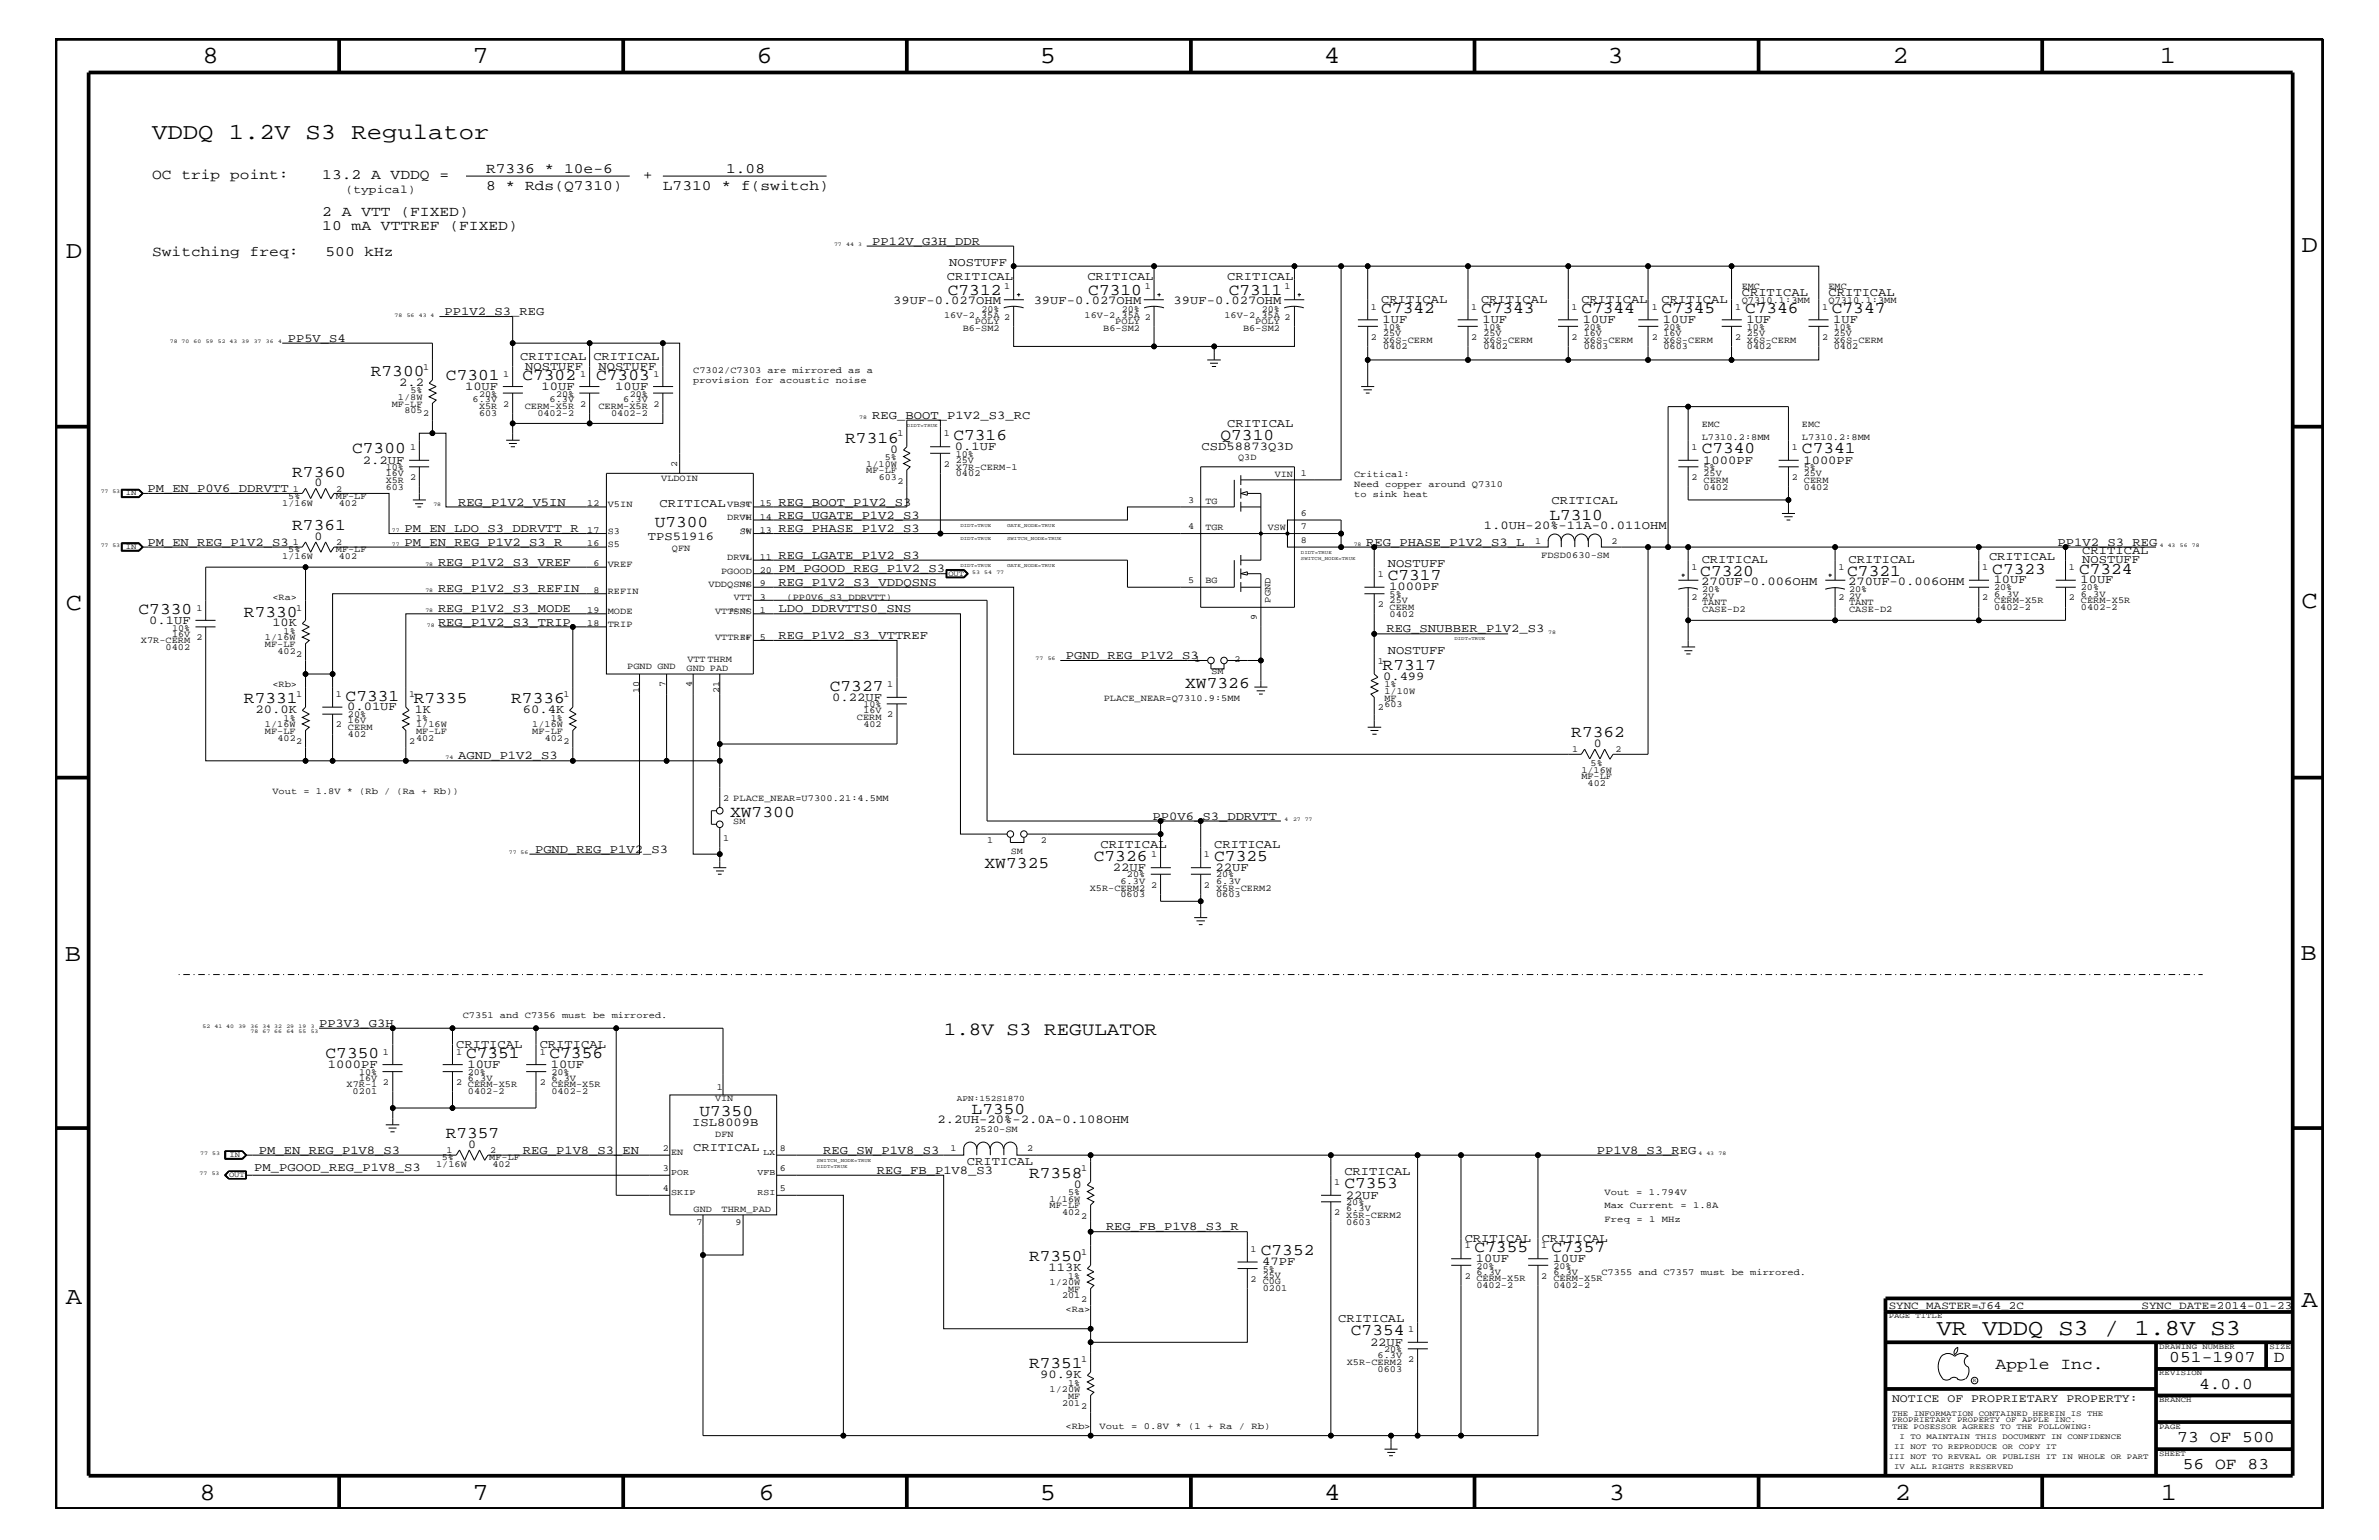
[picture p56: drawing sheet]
<svg xmlns="http://www.w3.org/2000/svg" width="432mm" height="279mm" viewBox="0 0 432 279" stroke-linecap="round" stroke-linejoin="round" font-family="sans-serif">
<defs><g id="words">
<g font-size="4.5">
<text x="36.7" y="11.5">8</text>
<text x="85.8" y="11.5">7</text>
<text x="137.3" y="11.5">6</text>
<text x="188.7" y="11.5">5</text>
<text x="240.3" y="11.5">4</text>
<text x="291.8" y="11.5">3</text>
<text x="343.5" y="11.5">2</text>
<text x="392" y="11.5">1</text>
<text x="11.9" y="46.8">D</text>
<text x="417.7" y="45.7">D</text>
<text x="11.9" y="110.6">C</text>
<text x="417.7" y="110.3">C</text>
<text x="11.8" y="174.3">B</text>
<text x="417.6" y="174.2">B</text>
<text x="11.9" y="236.7">A</text>
<text x="417.7" y="237.1">A</text>
<text x="36.2" y="272.1">8</text>
<text x="85.8" y="272.1">7</text>
<text x="137.7" y="272.1">6</text>
<text x="188.7" y="272.1">5</text>
<text x="240.4" y="272.1">4</text>
<text x="292" y="272.1">3</text>
<text x="343.9" y="272.1">2</text>
<text x="392.2" y="272.1">1</text>
</g>
<g font-size="4.1">
<text x="27.6" y="25.3">VDDQ 1.2V S3 Regulator</text>
<text x="351.5" y="242.3">VR VDDQ S3 / 1.8V S3</text>
</g>
<text font-size="3.4" x="171.3" y="187.7">1.8V S3 REGULATOR</text>
<g font-size="3">
<text x="172" y="53.5">C7312</text>
<text x="197.5" y="53.5">C7310</text>
<text x="223" y="53.5">C7311</text>
<text x="250.7" y="56.8">C7342</text>
<text x="268.8" y="56.8">C7343</text>
<text x="287" y="56.8">C7344</text>
<text x="301.6" y="56.8">C7345</text>
<text x="316.7" y="56.8">C7346</text>
<text x="332.5" y="56.8">C7347</text>
<text x="67.3" y="68.2">R7300</text>
<text x="80.9" y="68.9">C7301</text>
<text x="94.8" y="68.9">C7302</text>
<text x="108.2" y="68.9">C7303</text>
<text x="63.9" y="82.2">C7300</text>
<text x="153.4" y="80.3">R7316</text>
<text x="173.1" y="79.9">C7316</text>
<text x="221.5" y="79.9">Q7310</text>
<text x="308.9" y="82.2">C7340</text>
<text x="327.1" y="82.2">C7341</text>
<text x="53" y="86.5">R7360</text>
<text x="118.8" y="95.6">U7300</text>
<text x="281.2" y="94.3">L7310</text>
<text x="53" y="96.2">R7361</text>
<text x="251.9" y="105.3">C7317</text>
<text x="308.6" y="104.4">C7320</text>
<text x="335.3" y="104.4">C7321</text>
<text x="361.6" y="104.1">C7323</text>
<text x="377.4" y="104.1">C7324</text>
<text x="25.1" y="111.4">C7330</text>
<text x="44.3" y="111.9">R7330</text>
<text x="150.6" y="125.3">C7327</text>
<text x="215.1" y="124.8">XW7326</text>
<text x="251" y="121.5">R7317</text>
<text x="44.3" y="127.6">R7331</text>
<text x="62.7" y="127.1">C7331</text>
<text x="75.1" y="127.6">R7335</text>
<text x="92.8" y="127.6">R7336</text>
<text x="285.2" y="133.8">R7362</text>
<text x="132.5" y="148.2">XW7300</text>
<text x="178.7" y="157.5">XW7325</text>
<text x="198.5" y="156.2">C7326</text>
<text x="220.4" y="156.2">C7325</text>
<text x="59.1" y="192">C7350</text>
<text x="84.6" y="192">C7351</text>
<text x="99.7" y="192">C7356</text>
<text x="127" y="202.6">U7350</text>
<text x="176.4" y="202.1">L7350</text>
<text x="80.9" y="206.5">R7357</text>
<text x="186.8" y="213.6">R7358</text>
<text x="244" y="215.6">C7353</text>
<text x="228.9" y="227.7">C7352</text>
<text x="267.6" y="227.1">C7355</text>
<text x="281.6" y="227.1">C7357</text>
<text x="186.8" y="228.8">R7350</text>
<text x="245.2" y="242.3">C7354</text>
<text x="186.8" y="248.2">R7351</text>
<text x="362.2" y="248.4">Apple Inc.</text>
<text x="393.7" y="247.1">051-1907</text>
<text x="399.2" y="252">4.0.0</text>
<text x="412.7" y="247.1">D</text>
<text x="395.2" y="261.6">73 OF 500</text>
<text x="396.2" y="266.6">56 OF 83</text>
</g>
<g font-size="2.6">
<text x="27.6" y="32.5">OC trip point:</text>
<text x="58.5" y="32.5">13.2 A VDDQ =</text>
<text x="88.2" y="34.4">8 * Rds(Q7310)</text>
<text x="88.2" y="31.4">R7336 * 10e-6</text>
<text x="116.8" y="32.5">+</text>
<text x="120.3" y="34.4">L7310 * f(switch)</text>
<text x="131.8" y="31.4">1.08</text>
<text x="58.5" y="39.2">2 A VTT (FIXED)</text>
<text x="58.5" y="41.7">10 mA VTTREF (FIXED)</text>
<text x="27.6" y="46.5">Switching freq:</text>
<text x="59.1" y="46.5">500 kHz</text>
</g>
<g font-size="2.2">
<text x="158.3" y="44.4">PP12V_G3H_DDR</text>
<text x="171.9" y="50.7">CRITICAL</text>
<text x="172.3" y="48.3">NOSTUFF</text>
<text x="197.4" y="50.7">CRITICAL</text>
<text x="222.8" y="50.7">CRITICAL</text>
<text x="316.1" y="53.8">CRITICAL</text>
<text x="331.9" y="53.8">CRITICAL</text>
<text x="80.7" y="57.2">PP1V2_S3_REG</text>
<text x="162.1" y="55.2">39UF-0.027OHM</text>
<text x="187.6" y="55.2">39UF-0.027OHM</text>
<text x="213" y="55.2">39UF-0.027OHM</text>
<text x="250.7" y="55">CRITICAL</text>
<text x="251" y="58.6">1UF</text>
<text x="268.8" y="55">CRITICAL</text>
<text x="269.1" y="58.6">1UF</text>
<text x="287" y="55">CRITICAL</text>
<text x="287.3" y="58.6">10UF</text>
<text x="301.6" y="55">CRITICAL</text>
<text x="301.8" y="58.6">10UF</text>
<text x="317" y="58.6">1UF</text>
<text x="332.7" y="58.6">1UF</text>
<text x="52.2" y="62">PP5V_S4</text>
<text x="94.4" y="65.3">CRITICAL</text>
<text x="107.7" y="65.3">CRITICAL</text>
<text x="72.5" y="70">2.2</text>
<text x="84.4" y="70.7">10UF</text>
<text x="95.3" y="67.1">NOSTUFF</text>
<text x="98.3" y="70.7">10UF</text>
<text x="108.6" y="67.1">NOSTUFF</text>
<text x="111.7" y="70.7">10UF</text>
<text x="158.3" y="76">REG_BOOT_P1V2_S3_RC</text>
<text x="222.8" y="77.4">CRITICAL</text>
<text x="161.5" y="82.2">0</text>
<text x="173.3" y="81.6">0.1UF</text>
<text x="218.1" y="81.6">CSD58873Q3D</text>
<text x="26.8" y="89.3">PM_EN_P0V6_DDRVTT</text>
<text x="57.1" y="88.2">0</text>
<text x="65.9" y="84.1">2.2UF</text>
<text x="309.1" y="84.1">1000PF</text>
<text x="327.3" y="84.1">1000PF</text>
<text x="83.1" y="91.7">REG_P1V2_V5IN</text>
<text x="119.7" y="92">CRITICAL</text>
<text x="141.3" y="91.7">REG_BOOT_P1V2_S3</text>
<text x="141.3" y="94.2">REG_UGATE_P1V2_S3</text>
<text x="269.3" y="96">1.0UH-20%-11A-0.011OHM</text>
<text x="281.6" y="91.4">CRITICAL</text>
<text x="26.8" y="99">PM_EN_REG_P1V2_S3</text>
<text x="57.1" y="97.9">0</text>
<text x="73.4" y="96.5">PM_EN_LDO_S3_DDRVTT_R</text>
<text x="73.4" y="99">PM_EN_REG_P1V2_S3_R</text>
<text x="117.6" y="98">TPS51916</text>
<text x="141.3" y="101.4">REG_LGATE_P1V2_S3</text>
<text x="141.3" y="96.5">REG_PHASE_P1V2_S3</text>
<text x="248" y="99">REG_PHASE_P1V2_S3_L</text>
<text x="361" y="101.6">CRITICAL</text>
<text x="373.5" y="99">PP1V2_S3_REG</text>
<text x="378" y="100.4">CRITICAL</text>
<text x="79.5" y="107.5">REG_P1V2_S3_REFIN</text>
<text x="79.5" y="102.6">REG_P1V2_S3_VREF</text>
<text x="141.3" y="106.3">REG_P1V2_S3_VDDQSNS</text>
<text x="141.3" y="103.8">PM_PGOOD_REG_P1V2_S3</text>
<text x="251.9" y="102.9">NOSTUFF</text>
<text x="252.1" y="107.1">1000PF</text>
<text x="308.8" y="106.1">270UF-0.006OHM</text>
<text x="308.9" y="102.2">CRITICAL</text>
<text x="335.4" y="106.1">270UF-0.006OHM</text>
<text x="335.5" y="102.2">CRITICAL</text>
<text x="361.9" y="105.9">10UF</text>
<text x="377.6" y="105.9">10UF</text>
<text x="378" y="102.2">NOSTUFF</text>
<text x="27.1" y="113.1">0.1UF</text>
<text x="49.4" y="113.7">10K</text>
<text x="79.5" y="111.1">REG_P1V2_S3_MODE</text>
<text x="79.5" y="113.6">REG_P1V2_S3_TRIP</text>
<text x="141.3" y="111.1">LDO_DDRVTTS0_SNS</text>
<text x="141.3" y="115.9">REG_P1V2_S3_VTTREF</text>
<text x="193.5" y="119.6">PGND_REG_P1V2_S3</text>
<text x="251.6" y="114.8">REG_SNUBBER_P1V2_S3</text>
<text x="251.9" y="118.6">NOSTUFF</text>
<text x="251" y="123.4">0.499</text>
<text x="46.4" y="129.4">20.0K</text>
<text x="63" y="128.9">0.01UF</text>
<text x="75.3" y="129.4">1K</text>
<text x="94.9" y="129.4">60.4K</text>
<text x="151" y="127.1">0.22UF</text>
<text x="83.1" y="137.8">AGND_P1V2_S3</text>
<text x="289.3" y="135.5">0</text>
<text x="209.2" y="148.7">PP0V6_S3_DDRVTT</text>
<text x="97.1" y="154.7">PGND_REG_P1V2_S3</text>
<text x="199.7" y="153.8">CRITICAL</text>
<text x="220.4" y="153.8">CRITICAL</text>
<text x="202" y="158">22UF</text>
<text x="220.6" y="158">22UF</text>
<text x="57.9" y="186.3">PP3V3_G3H</text>
<text x="82.8" y="190.2">CRITICAL</text>
<text x="98" y="190.2">CRITICAL</text>
<text x="59.5" y="193.7">1000PF</text>
<text x="84.8" y="193.7">10UF</text>
<text x="100" y="193.7">10UF</text>
<text x="170.2" y="203.8">2.2UH-20%-2.0A-0.108OHM</text>
<text x="47" y="209.3">PM_EN_REG_P1V8_S3</text>
<text x="85" y="208.2">0</text>
<text x="94.9" y="209.3">REG_P1V8_S3_EN</text>
<text x="125.6" y="204.3">ISL8009B</text>
<text x="125.8" y="208.9">CRITICAL</text>
<text x="149.4" y="209.3">REG_SW_P1V8_S3</text>
<text x="289.8" y="209.3">PP1V8_S3_REG</text>
<text x="46.1" y="212.4">PM_PGOOD_REG_P1V8_S3</text>
<text x="159.2" y="213">REG_FB_P1V8_S3</text>
<text x="175.5" y="211.4">CRITICAL</text>
<text x="194.9" y="215.5">0</text>
<text x="244" y="213.2">CRITICAL</text>
<text x="244.3" y="217.5">22UF</text>
<text x="200.7" y="223.2">REG_FB_P1V8_S3_R</text>
<text x="265.9" y="225.3">CRITICAL</text>
<text x="279.8" y="225.3">CRITICAL</text>
<text x="190.3" y="230.7">113K</text>
<text x="229.1" y="229.6">47PF</text>
<text x="267.9" y="229">10UF</text>
<text x="281.9" y="229">10UF</text>
<text x="242.9" y="239.9">CRITICAL</text>
<text x="248.7" y="244.1">22UF</text>
<text x="188.8" y="250">90.9K</text>
</g>
<g font-size="2.1">
<text x="62.7" y="35">(typical)</text>
<text x="343.4" y="254.4">NOTICE OF PROPRIETARY PROPERTY:</text>
</g>
<g font-size="2">
<text x="342.8" y="237.4">SYNC_MASTER=J64_2C</text>
<text x="388.7" y="237.4">SYNC_DATE=2014-01-23</text>
</g>
<g font-size="1.7">
<text x="182.3" y="52.5">1</text>
<text x="207.8" y="52.5">1</text>
<text x="233.2" y="52.5">1</text>
<text x="316.1" y="52.5">EMC</text>
<text x="331.9" y="52.5">EMC</text>
<text x="171.4" y="57.8">16V-2.35A 2</text>
<text x="177" y="58.9">POLY</text>
<text x="178.1" y="56.6">20%</text>
<text x="196.8" y="57.8">16V-2.35A 2</text>
<text x="202.4" y="58.9">POLY</text>
<text x="203.6" y="56.6">20%</text>
<text x="222.2" y="57.8">16V-2.35A 2</text>
<text x="227.8" y="58.9">POLY</text>
<text x="229" y="56.6">20%</text>
<text x="248.8" y="56.2">1</text>
<text x="251" y="59.8">10%</text>
<text x="267" y="56.2">1</text>
<text x="269.2" y="59.8">10%</text>
<text x="285.2" y="56.2">1</text>
<text x="287.4" y="59.8">20%</text>
<text x="299.8" y="56.2">1</text>
<text x="301.9" y="59.8">20%</text>
<text x="315" y="56.2">1</text>
<text x="316.1" y="55">Q7310.1:3MM</text>
<text x="317.1" y="59.8">10%</text>
<text x="330.7" y="56.2">1</text>
<text x="331.9" y="55">Q7310.1:3MM</text>
<text x="332.8" y="59.8">10%</text>
<text x="174.8" y="60.1">B6-SM2</text>
<text x="200.2" y="60.1">B6-SM2</text>
<text x="225.6" y="60.1">B6-SM2</text>
<text x="248.8" y="61.7">2</text>
<text x="251" y="60.9">25V</text>
<text x="251" y="63.4">0402</text>
<text x="251" y="62.2">X6S-CERM</text>
<text x="267" y="61.7">2</text>
<text x="269.2" y="60.9">25V</text>
<text x="269.2" y="63.4">0402</text>
<text x="269.2" y="62.2">X6S-CERM</text>
<text x="285.2" y="61.7">2</text>
<text x="287.4" y="60.9">16V</text>
<text x="287.4" y="63.4">0603</text>
<text x="287.4" y="62.2">X6S-CERM</text>
<text x="299.8" y="61.7">2</text>
<text x="301.9" y="60.9">16V</text>
<text x="301.9" y="63.4">0603</text>
<text x="301.9" y="62.2">X6S-CERM</text>
<text x="315" y="61.7">2</text>
<text x="317.1" y="60.9">25V</text>
<text x="317.1" y="63.4">0402</text>
<text x="317.1" y="62.2">X6S-CERM</text>
<text x="330.7" y="61.7">2</text>
<text x="332.8" y="60.9">25V</text>
<text x="332.8" y="63.4">0402</text>
<text x="332.8" y="62.2">X6S-CERM</text>
<text x="74.5" y="71.3">5%</text>
<text x="76.8" y="67.1">1</text>
<text x="87" y="72">20%</text>
<text x="91.4" y="68.4">1</text>
<text x="100.9" y="72">20%</text>
<text x="105.3" y="68.4">1</text>
<text x="114.3" y="72">20%</text>
<text x="118.6" y="68.4">1</text>
<text x="125.8" y="69.5">provision for acoustic noise</text>
<text x="125.8" y="67.7">C7302/C7303 are mirrored as a</text>
<text x="71.1" y="73.8">MF-LF</text>
<text x="72.2" y="72.6">1/8W</text>
<text x="73.4" y="75">805</text>
<text x="76.8" y="75.6">2</text>
<text x="85.8" y="73">6.3V</text>
<text x="87" y="75.5">603</text>
<text x="87" y="74.3">X5R</text>
<text x="91.4" y="73.8">2</text>
<text x="95.2" y="74.3">CERM-X5R</text>
<text x="97.5" y="75.5">0402-2</text>
<text x="99.7" y="73">6.3V</text>
<text x="105.3" y="73.8">2</text>
<text x="108.6" y="74.3">CERM-X5R</text>
<text x="110.9" y="75.5">0402-2</text>
<text x="113.1" y="73">6.3V</text>
<text x="118.6" y="73.8">2</text>
<text x="308.9" y="77.4">EMC</text>
<text x="327.1" y="77.4">EMC</text>
<text x="74.4" y="81.6">1</text>
<text x="160.6" y="83.5">5%</text>
<text x="162.9" y="79.2">1</text>
<text x="171.3" y="79.2">1</text>
<text x="173.5" y="83.9">25V</text>
<text x="173.5" y="82.8">10%</text>
<text x="224.7" y="83.5">Q3D</text>
<text x="307" y="81.6">1</text>
<text x="308.9" y="79.9">L7310.2:8MM</text>
<text x="325.2" y="81.6">1</text>
<text x="327.1" y="79.9">L7310.2:8MM</text>
<text x="53.2" y="89.2">1</text>
<text x="61" y="89.2">2</text>
<text x="70" y="86.4">16V</text>
<text x="70" y="85.3">10%</text>
<text x="70" y="88.8">603</text>
<text x="70" y="87.6">X5R</text>
<text x="74.4" y="87.1">2</text>
<text x="120" y="87.3">VLDOIN</text>
<text x="122.9" y="84.7" transform="rotate(-90 122.9 84.7)">2</text>
<text x="157.2" y="84.7">1/10W</text>
<text x="157.2" y="85.9">MF-LF</text>
<text x="159.5" y="87.1">603</text>
<text x="162.9" y="87.7">2</text>
<text x="171.3" y="84.7">2</text>
<text x="173.5" y="86.4">0402</text>
<text x="173.5" y="85.2">X7R-CERM-1</text>
<text x="231.4" y="86.5">VIN</text>
<text x="236.1" y="86.4">1</text>
<text x="245.8" y="86.5">Critical:</text>
<text x="245.8" y="88.3">Need copper around Q7310</text>
<text x="307" y="87.1">2</text>
<text x="309.2" y="86.4">25V</text>
<text x="309.2" y="85.3">5%</text>
<text x="309.2" y="88.8">0402</text>
<text x="309.2" y="87.6">CERM</text>
<text x="325.2" y="87.1">2</text>
<text x="327.4" y="86.4">25V</text>
<text x="327.4" y="85.3">5%</text>
<text x="327.4" y="88.8">0402</text>
<text x="327.4" y="87.6">CERM</text>
<text x="51.2" y="91.7">1/16W</text>
<text x="52.3" y="90.5">5%</text>
<text x="61" y="90.5">MF-LF</text>
<text x="61.5" y="91.7">402</text>
<text x="106.6" y="91.8">12</text>
<text x="110.3" y="92">V5IN</text>
<text x="132" y="94.3">DRVH</text>
<text x="132" y="92">VBST</text>
<text x="137.9" y="94.3">14</text>
<text x="137.9" y="91.8">15</text>
<text x="215.6" y="91.2">3</text>
<text x="218.8" y="91.4">TG</text>
<text x="236.1" y="93.7">6</text>
<text x="245.8" y="90.1">to sink heat</text>
<text x="51.2" y="101.4">1/16W</text>
<text x="52.3" y="100.2">5%</text>
<text x="53.2" y="98.8">1</text>
<text x="61" y="100.2">MF-LF</text>
<text x="61" y="98.8">2</text>
<text x="61.5" y="101.4">402</text>
<text x="106.6" y="99.1">16</text>
<text x="106.6" y="96.7">17</text>
<text x="110.3" y="99.3">S5</text>
<text x="110.3" y="96.8">S3</text>
<text x="122" y="99.9">QFN</text>
<text x="132" y="101.6">DRVL</text>
<text x="134.3" y="96.8">SW</text>
<text x="137.9" y="96.7">13</text>
<text x="137.9" y="101.5">11</text>
<text x="215.6" y="96">4</text>
<text x="218.8" y="96.2">TGR</text>
<text x="230.1" y="96.2">VSW</text>
<text x="236.1" y="98.5">8</text>
<text x="236.1" y="96">7</text>
<text x="278.6" y="98.7">1</text>
<text x="279.7" y="101.2">FDSD0630-SM</text>
<text x="292.5" y="98.7">2</text>
<text x="107.7" y="107.6">8</text>
<text x="107.7" y="102.7">6</text>
<text x="110.3" y="107.7">REFIN</text>
<text x="110.3" y="102.9">VREF</text>
<text x="128.6" y="106.5">VDDQSNS</text>
<text x="130.9" y="104.1">PGOOD</text>
<text x="137.9" y="104">20</text>
<text x="137.9" y="106.4">9</text>
<text x="215.6" y="105.8">5</text>
<text x="218.8" y="105.9">BG</text>
<text x="250.1" y="104.7">1</text>
<text x="307" y="103.5">1</text>
<text x="308.9" y="107.5">20%</text>
<text x="333.7" y="103.5">1</text>
<text x="335.6" y="107.5">20%</text>
<text x="359.7" y="103.5">1</text>
<text x="361.9" y="107.1">20%</text>
<text x="375.5" y="103.5">1</text>
<text x="377.7" y="107.1">20%</text>
<text x="35.6" y="110.8">1</text>
<text x="49.4" y="108.9">&lt;Ra&gt;</text>
<text x="53.8" y="110.8">1</text>
<text x="106.6" y="111.2">19</text>
<text x="106.6" y="113.7">18</text>
<text x="110.3" y="111.4">MODE</text>
<text x="110.3" y="113.7">TRIP</text>
<text x="129.8" y="111.4">VTTSNS</text>
<text x="133.2" y="108.9">VTT</text>
<text x="137.9" y="108.8">3</text>
<text x="137.9" y="111.2">1</text>
<text x="142.7" y="108.9">(PP0V6_S3_DDRVTT)</text>
<text x="228.1" y="112.5" transform="rotate(-90 228.1 112.5)">9</text>
<text x="230.6" y="109.3" transform="rotate(-90 230.6 109.3)">PGND</text>
<text x="250.1" y="110.2">2 CERM</text>
<text x="252.2" y="109.4">25V</text>
<text x="252.2" y="108.3">5%</text>
<text x="252.2" y="111.9">0402</text>
<text x="307" y="108.9">2</text>
<text x="308.9" y="108.7">2V</text>
<text x="308.9" y="111">CASE-D2</text>
<text x="308.9" y="109.8">TANT</text>
<text x="333.7" y="108.9">2</text>
<text x="335.6" y="108.7">2V</text>
<text x="335.6" y="111">CASE-D2</text>
<text x="335.6" y="109.8">TANT</text>
<text x="359.7" y="108.9">2</text>
<text x="361.9" y="108.2">6.3V</text>
<text x="361.9" y="110.6">0402-2</text>
<text x="361.9" y="109.4">CERM-X5R</text>
<text x="375.5" y="108.9">2</text>
<text x="377.7" y="108.2">6.3V</text>
<text x="377.7" y="110.6">0402-2</text>
<text x="377.7" y="109.4">CERM-X5R</text>
<text x="25.6" y="116.7">X7R-CERM</text>
<text x="30.1" y="117.9">0402</text>
<text x="31.2" y="115.5">16V</text>
<text x="31.2" y="114.4">10%</text>
<text x="35.6" y="116.2">2</text>
<text x="48.1" y="116.2">1/16W</text>
<text x="48.1" y="117.4">MF-LF</text>
<text x="50.4" y="118.6">402</text>
<text x="51.5" y="115">1%</text>
<text x="53.8" y="119.2">2</text>
<text x="129.8" y="116.2">VTTREF</text>
<text x="137.9" y="116.1">5</text>
<text x="49.4" y="124.7">&lt;Rb&gt;</text>
<text x="113.8" y="121.4">PGND GND</text>
<text x="116" y="125.7" transform="rotate(-90 116 125.7)">10</text>
<text x="120.8" y="124.6" transform="rotate(-90 120.8 124.6)">7</text>
<text x="124.6" y="121.7">GND PAD</text>
<text x="124.8" y="120.2">VTT THRM</text>
<text x="125.6" y="124.6" transform="rotate(-90 125.6 124.6)">4</text>
<text x="130.6" y="125.7" transform="rotate(-90 130.6 125.7)">21</text>
<text x="161" y="124.7">1</text>
<text x="216.8" y="120.2">1</text>
<text x="219.9" y="122.3">SM</text>
<text x="224.1" y="120.2">2</text>
<text x="250.1" y="120.4">1</text>
<text x="251.3" y="125.9">1/10W</text>
<text x="251.3" y="124.7">1%</text>
<text x="48.1" y="131.9">1/16W</text>
<text x="51.5" y="130.8">1%</text>
<text x="53.8" y="126.5">1</text>
<text x="61" y="131.9">2</text>
<text x="61" y="126.5">1</text>
<text x="63.2" y="131.3">16V</text>
<text x="63.2" y="130.2">20%</text>
<text x="74.3" y="126.5">1</text>
<text x="75.5" y="131.9">1/16W</text>
<text x="75.5" y="130.8">1%</text>
<text x="96.6" y="131.9">1/16W</text>
<text x="100" y="130.8">1%</text>
<text x="102.3" y="126.5">1</text>
<text x="155.5" y="130.7">CERM</text>
<text x="156.7" y="129.4">16V</text>
<text x="156.7" y="128.3">10%</text>
<text x="156.7" y="131.9">402</text>
<text x="161" y="130.2">2</text>
<text x="200.3" y="127.1">PLACE_NEAR=Q7310.9:5MM</text>
<text x="250.1" y="128.9">2</text>
<text x="251.3" y="128.3">603</text>
<text x="251.3" y="127.1">MF</text>
<text x="48.1" y="133.2">MF-LF</text>
<text x="50.4" y="134.4">402</text>
<text x="53.8" y="135">2</text>
<text x="63.2" y="133.6">402</text>
<text x="63.2" y="132.4">CERM</text>
<text x="74.3" y="135">2</text>
<text x="75.5" y="134.4">402</text>
<text x="75.5" y="133.2">MF-LF</text>
<text x="96.6" y="133.2">MF-LF</text>
<text x="98.9" y="134.4">402</text>
<text x="102.3" y="135">2</text>
<text x="285.3" y="136.4">1</text>
<text x="293.2" y="136.4">2</text>
<text x="287" y="140.2">1/16W</text>
<text x="287" y="141.4">MF-LF</text>
<text x="288.2" y="142.6">402</text>
<text x="288.7" y="139">5%</text>
<text x="49.4" y="144">Vout = 1.8V * (Rb / (Ra + Rb))</text>
<text x="131.2" y="145.3">2 PLACE_NEAR=U7300.21:4.5MM</text>
<text x="133.1" y="149.5">SM</text>
<text x="131.2" y="152.6">1</text>
<text x="179.2" y="152.9">1</text>
<text x="183.5" y="155">SM</text>
<text x="188.9" y="152.9">2</text>
<text x="209" y="155.6">1</text>
<text x="218.5" y="155.6">1</text>
<text x="197.8" y="161.6">X5R-CERM2</text>
<text x="203.4" y="160.3">6.3V</text>
<text x="204.6" y="159.2">20%</text>
<text x="209" y="161.1">2</text>
<text x="218.5" y="161.1">2</text>
<text x="220.7" y="160.3">6.3V</text>
<text x="220.7" y="159.2">20%</text>
<text x="220.7" y="161.6">X5R-CERM2</text>
<text x="203.4" y="162.8">0603</text>
<text x="220.7" y="162.8">0603</text>
<text x="84" y="184.7">C7351 and C7356 must be mirrored.</text>
<text x="69.5" y="191.4">1</text>
<text x="82.8" y="191.4">1</text>
<text x="98" y="191.4">1</text>
<text x="62.9" y="197.3">X7R-1</text>
<text x="65.2" y="196.1">16V</text>
<text x="65.2" y="195">10%</text>
<text x="69.5" y="196.8">2</text>
<text x="82.8" y="196.8">2</text>
<text x="84.9" y="197.3">CERM-X5R</text>
<text x="84.9" y="195">20%</text>
<text x="84.9" y="196.1">6.3V</text>
<text x="98" y="196.8">2</text>
<text x="100.1" y="197.3">CERM-X5R</text>
<text x="100.1" y="195">20%</text>
<text x="100.1" y="196.1">6.3V</text>
<text x="130.1" y="197.8">1</text>
<text x="64" y="198.5">0201</text>
<text x="84.9" y="198.5">0402-2</text>
<text x="100.1" y="198.5">0402-2</text>
<text x="129.8" y="199.8">VIN</text>
<text x="81" y="209.2">1</text>
<text x="89" y="209.2">2</text>
<text x="120.3" y="208.8">2</text>
<text x="121.8" y="209.6">EN</text>
<text x="129.8" y="206.3">DFN</text>
<text x="141.6" y="208.8">8</text>
<text x="172.6" y="208.9">1</text>
<text x="176.9" y="205.4">2520-SM</text>
<text x="186.4" y="208.9">2</text>
<text x="79.2" y="211.7">1/16W</text>
<text x="80.2" y="210.5">5%</text>
<text x="88.8" y="210.5">MF-LF</text>
<text x="89.4" y="211.7">402</text>
<text x="120.3" y="212.5">3</text>
<text x="141.6" y="212.5">6</text>
<text x="196.3" y="212.5">1</text>
<text x="242.1" y="215">1</text>
<text x="120.3" y="216.1">4</text>
<text x="125.9" y="219.8">GND</text>
<text x="131" y="219.8">THRM_PAD</text>
<text x="141.6" y="216.1">5</text>
<text x="190.5" y="218">1/16W</text>
<text x="190.5" y="219.2">MF-LF</text>
<text x="192.8" y="220.4">402</text>
<text x="193.9" y="216.9">5%</text>
<text x="196.3" y="221.1">2</text>
<text x="242.1" y="220.4">2</text>
<text x="244.3" y="219.7">6.3V</text>
<text x="244.3" y="218.6">20%</text>
<text x="244.3" y="220.9">X5R-CERM2</text>
<text x="291.3" y="219.2">Max Current = 1.8A</text>
<text x="291.3" y="221.7">Freq = 1 MHz</text>
<text x="291.3" y="216.9">Vout = 1.794V</text>
<text x="126.4" y="222.2">7</text>
<text x="133.5" y="222.2">9</text>
<text x="196.3" y="227.7">1</text>
<text x="227" y="227.1">1</text>
<text x="244.3" y="222.2">0603</text>
<text x="265.9" y="226.5">1</text>
<text x="279.7" y="226.5">1</text>
<text x="190.5" y="233.2">1/20W</text>
<text x="193.9" y="232">1%</text>
<text x="227" y="232.6">2 C0G</text>
<text x="229.2" y="231.8">25V</text>
<text x="229.2" y="230.7">5%</text>
<text x="265.9" y="232">2 CERM-X5R</text>
<text x="268" y="231.3">6.3V</text>
<text x="268" y="230.2">20%</text>
<text x="268" y="233.7">0402-2</text>
<text x="279.7" y="232">2 CERM-X5R</text>
<text x="281.9" y="231.3">6.3V</text>
<text x="281.9" y="230.2">20%</text>
<text x="281.9" y="233.7">0402-2</text>
<text x="290.7" y="231.3">C7355 and C7357 must be mirrored.</text>
<text x="192.8" y="235.6">201</text>
<text x="193.4" y="238">&lt;Ra&gt;</text>
<text x="193.9" y="234.4">MF</text>
<text x="196.3" y="236.2">2</text>
<text x="229.2" y="234.3">0201</text>
<text x="251.2" y="245.3">20%</text>
<text x="255.6" y="241.7">1</text>
<text x="193.9" y="251.4">1%</text>
<text x="196.3" y="247.1">1</text>
<text x="244.4" y="247.6">X5R-CERM2</text>
<text x="250" y="246.4">6.3V</text>
<text x="250" y="248.9">0603</text>
<text x="255.6" y="247.1">2</text>
<text x="190.5" y="252.6">1/20W</text>
<text x="192.8" y="255">201</text>
<text x="193.9" y="253.8">MF</text>
<text x="196.3" y="255.6">2</text>
<text x="193.4" y="259.3">&lt;Rb&gt;</text>
<text x="199.6" y="259.3">Vout = 0.8V * (1 + Ra / Rb)</text>
</g>
<g font-size="1.6">
<text x="138.5" y="209.6">LX</text>
<text x="121.8" y="213.2">POR</text>
<text x="137.5" y="213.2">VFB</text>
<text x="121.8" y="216.9">SKIP</text>
<text x="137.5" y="216.9">RSI</text>
</g>
<text font-size="1.5" x="173.7" y="199.8">APN:152S1870</text>
<g font-size="1.4">
<text x="22.9" y="89.9">IN</text>
<text x="22.9" y="99.6">IN</text>
<text x="172.1" y="104.4">OUT</text>
<text x="41.7" y="209.9">IN</text>
<text x="41.6" y="213.6">OUT</text>
<text x="342.8" y="239.2">PAGE TITLE</text>
<text x="391.9" y="244.7">DRAWING NUMBER</text>
<text x="411.9" y="244.7">SIZE</text>
<text x="391.9" y="249.5">REVISION</text>
<text x="343.4" y="256.8">THE INFORMATION CONTAINED HEREIN IS THE</text>
<text x="391.9" y="254.4">BRANCH</text>
<text x="343.4" y="258">PROPRIETARY PROPERTY OF APPLE INC.</text>
<text x="343.4" y="259.3">THE POSESSOR AGREES TO THE FOLLOWING:</text>
<text x="343.8" y="262.9">II NOT TO REPRODUCE OR COPY IT</text>
<text x="344.8" y="261.1">I TO MAINTAIN THIS DOCUMENT IN CONFIDENCE</text>
<text x="391.9" y="259.3">PAGE</text>
<text x="342.8" y="264.7">III NOT TO REVEAL OR PUBLISH IT IN WHOLE OR PART</text>
<text x="343.8" y="266.6">IV ALL RIGHTS RESERVED</text>
<text x="391.9" y="264.1">SHEET</text>
</g>
<g font-size="1">
<text x="151.4" y="44.6">77</text>
<text x="153.6" y="44.6">44</text>
<text x="155.8" y="44.6">3</text>
<text x="71.6" y="57.4">78</text>
<text x="73.8" y="57.4">56</text>
<text x="76" y="57.4">43 4</text>
<text x="30.8" y="62.3">78 70</text>
<text x="35.1" y="62.3">60</text>
<text x="37.3" y="62.3">59</text>
<text x="39.5" y="62.3">52 43</text>
<text x="43.9" y="62.3">39</text>
<text x="46.1" y="62.3">37</text>
<text x="48.3" y="62.3">36</text>
<text x="50.5" y="62.3">4</text>
<text x="156" y="76">78</text>
<text x="18.3" y="89.5">77 53</text>
<text x="78.7" y="91.7">78</text>
<text x="134.6" y="94.2">78</text>
<text x="134.6" y="91.7">78</text>
<text x="18.3" y="99.3">77 53</text>
<text x="71.1" y="96.5">77</text>
<text x="71.1" y="99">77</text>
<text x="134.6" y="101.4">78</text>
<text x="134.6" y="96.5">78</text>
<text x="245.7" y="99">78</text>
<text x="392" y="99.3">4</text>
<text x="393.4" y="99.3">43</text>
<text x="395.6" y="99.3">56</text>
<text x="397.8" y="99.3">78</text>
<text x="77.2" y="107.5">78</text>
<text x="77.2" y="102.6">78</text>
<text x="134.6" y="106.3">78</text>
<text x="176.4" y="104.1">53</text>
<text x="178.6" y="104.1">54</text>
<text x="180.8" y="104.1">77</text>
<text x="77.2" y="111.1">78</text>
<text x="77.5" y="113.7">78</text>
<text x="132.5" y="111.1">82 76</text>
<text x="134.6" y="115.9">78</text>
<text x="188" y="119.8">77</text>
<text x="190.2" y="119.8">56</text>
<text x="281" y="115">78</text>
<text x="80.9" y="137.8">74</text>
<text x="233.2" y="149">4</text>
<text x="234.7" y="149">27 77</text>
<text x="92.4" y="155">77 56</text>
<text x="36.7" y="186.5">52</text>
<text x="38.9" y="186.5">41 40</text>
<text x="43.3" y="186.5">39</text>
<text x="45.5" y="186.5">36</text>
<text x="45.5" y="187.4">78</text>
<text x="47.7" y="186.5">34 32</text>
<text x="47.7" y="187.4">67 66</text>
<text x="52" y="186.5">29</text>
<text x="52" y="187.4">64</text>
<text x="54.2" y="186.5">19</text>
<text x="54.2" y="187.4">55</text>
<text x="56.4" y="186.5">3</text>
<text x="56.4" y="187.4">53</text>
<text x="36.3" y="209.6">77</text>
<text x="38.5" y="209.6">53</text>
<text x="308.3" y="209.6">4</text>
<text x="309.7" y="209.6">43</text>
<text x="311.9" y="209.6">78</text>
<text x="36.2" y="213.2">77</text>
<text x="38.4" y="213.2">53</text>
<text x="358.1" y="250.7">R</text>
</g>
<g font-size=".9">
<text x="164.6" y="77.4">DIDT=TRUE</text>
<text x="174.3" y="95.6">DIDT=TRUE</text>
<text x="182.8" y="95.6">GATE_NODE=TRUE</text>
<text x="174.3" y="98">DIDT=TRUE</text>
<text x="182.8" y="98">SWITCH_NODE=TRUE</text>
<text x="236.1" y="101.6">SWITCH_NODE=TRUE</text>
<text x="236.1" y="100.4">DIDT=TRUE</text>
<text x="174.3" y="102.9">DIDT=TRUE</text>
<text x="182.8" y="102.9">GATE_NODE=TRUE</text>
<text x="264" y="116.2">DIDT=TRUE</text>
<text x="148.3" y="210.8">SWITCH_NODE=TRUE</text>
<text x="148.3" y="211.9">DIDT=TRUE</text>
</g>
</g></defs>
<g fill="none" stroke="#000" stroke-width=".18">
<path d="M84.6 31.9h29.7M120.3 31.9h29.7M79.8 57.4h13.2v12.7M157.3 44.6h26.7v9.8M182.2 55.9a5.8 5.8 0 0 1 3.6 0M182.2 54.4h3.6M184 55.6v7.3h25.5M184 48.3h25.5v6.1M184.6 53.5h.6M184.9 53.2v.6M207.6 54.4h3.6M207.7 55.9a5.8 5.8 0 0 1 3.6 0"/>
<path d="M209.5 55.6v7.3h10.9M209.5 48.3h25.5M210.1 53.5h.6M210.4 53.2v.6M233.1 55.9a5.7 5.7 0 0 1 3.5 0M233.1 54.4h3.6M235 55.6v7.3h-14.6M235 48.3h8.4v38.8h-18.2M235 48.3v6.1M235.5 53.5h.6M235.8 53.2v.6M243.4 48.3h4.8"/>
<path d="M246.5 59.2h3.6M246.5 58h3.6M248.2 48.3h36.4v9.7M248.2 48.3v9.7M248.2 59.2v10.9M264.6 59.2h3.6M264.6 58h3.6M266.4 59.2v6.1h-18.2M266.4 48.3v9.7M282.8 59.2h3.6M282.8 58h3.6M284.6 59.2v6.1h14.5v-6.1"/>
<path d="M284.6 48.3h14.5v9.7M297.3 59.2h3.7M297.3 58h3.7M299.1 48.3h15.2v9.7M312.5 59.2h3.6M312.5 58h3.6M314.3 59.2v6.1h15.8v-6.1M314.3 48.3h15.8v9.7M328.3 59.2h3.6M328.3 58h3.6M51.2 62.3h27.3v6.6l-.6 .6 1.3 .6-1.3 .6 1.3 .6-1.3 .7 1.3 .6-.7 .6v5.4h-2.4v4.9M78.5 78.6h2.4v13.4h29.2"/>
<path d="M91.3 70.1h3.6M91.3 71.3h3.6M91.9 79.9h2.4M93 71.3v8.6M93 76.8h14M93 62.3h14M105.2 70.1h3.6M105.2 71.3h3.6M107 70.1v-7.8h13.3v7.8M107 71.3v5.5M118.5 70.1h3.7M118.5 71.3h3.7"/>
<path d="M120.3 71.3v5.5h-13.3M120.3 62.3h3.1v23.6M219.1 65.3h2.5M219.6 65.9h1.5M220 66.5h.7M220.4 62.9v2.4M247.1 70.1h2.3M247.5 70.7h1.5M247.9 71.3h.7M266.4 65.3h18.2M299.1 65.3h15.2M306.4 73.8v9.7"/>
<path d="M22 88.8h3.2l.8 .7-.8 .8h-3.2zM22 98.5h3.2l.8 .8-.8 .7h-3.2zM22.1 98.5v1.4h3.1l.7-.6-.7-.8M22.1 98.6h3.1l.6 .7M22.2 88.9h2.9l.7 .6-.7 .6h-2.9zM25.2 88.8l.7 .7-.7 .7M25.2 88.8h-3.1v1.4h3.1M25.2 88.8l.6 .7M25.8 99.3h29.1l.6-1 .9 1.9 .9-1.9 1 1.9 .8-1.9 .9 1.9 .6-.9h49.5M25.8 89.5h29.1l.6-.9 .9 1.9 .9-1.9 1 1.9 .8-1.9 .9 1.9M25.8 99.3l-.7-.6h-2.9v1.2M25.8 89.5l-.6 .7"/>
<path d="M25.8 99.3l-.7 .6M25.8 99.3l-.6 .6h-3.1M60 90.5l.6-1h10v7.3h39.5M74.3 84.7h3.6M74.3 83.5h3.6M74.9 90.7h2.4M75.4 91.4h1.4M75.8 92h.7M76.1 84.7v6M92.4 80.5h1.4M92.7 81.1h.8M110.1 85.9h26.6v36.4h-26.6z"/>
<path d="M168.8 82.2h3.7M168.8 81.1h3.7M170.7 81.1v-4.9h-6.1v4.9l-.6 .5 1.2 .6-1.2 .6 1.2 .7-1.2 .6 1.2 .6-.6 .6v6.7h-27.9M170.7 96.8h72.7v-2.5h-9.7v5h47.3v-1.3M170.7 82.2v14.6h-34M217.9 84.7h17.1v25.5h-17.1zM224 87.1v4.9h-19.4v2.3h-67.9M225.2 92h3.7M225.2 86.2v1.8M225.2 88.6v1.9M225.2 91v1.8M225.2 89.5l1.2-.3v.7z"/>
<path d="M226.4 89.5h2.5v12.1h-3.7M243.4 96.8v2.5M249.4 99.3v7.2M281 98.1a1.19 1.19 0 0 1 1.2-1.2 1.19 1.19 0 0 1 1.2 1.2 1.19 1.19 0 0 1 1.2-1.2 1.19 1.19 0 0 1 1.2 1.2M283.4 98v1.3M285.8 98.1a1.19 1.19 0 0 1 1.2-1.2 1.19 1.19 0 0 1 1.2 1.2M285.8 98v1.3M288.3 98.1a1.19 1.19 0 0 1 1.2-1.2 1.19 1.19 0 0 1 1.2 1.2M288.3 98v1.3M290.7 98v1.3h100.6M299.1 99.3v37.5h-6.3l-.6 1M304.6 84.7h3.7"/>
<path d="M304.6 83.5h3.7M306.4 84.7v6h18.2M306.4 99.3v6M322.8 84.7h3.7M322.8 83.5h3.7M323.4 93.2h2.4M323.9 93.8h1.5M324.3 94.3h.7M324.6 83.5v-9.7h-21.8v25.5M324.6 84.7v8.5M333.1 99.3v6M359.2 99.3v6"/>
<path d="M374.9 99.3v6M35.5 113.7h3.6M35.5 112.6h3.6M55.5 102.9h-18.2v9.7M79.8 113.7h24.2M110.1 111.4h-36.4v16.9l.6 .6-1.2 .7 1.2 .6-1.2 .6 1.2 .5-1.2 .6 .6 .6v5.5h-13.3v-8.4M110.1 102.9h-54.6v9.7l-.6 .5 1.2 .6-1.2 .7 1.2 .6-1.2 .6 1.2 .6-.6 .6v11.5l-.6 .6 1.2 .7-1.2 .6 1.2 .6-1.2 .5 1.2 .6-.6 .6v5.5h-18.2v-24.3M110.1 113.7h-6.1v14.6l-.6 .6 1.2 .7-1.2 .6 1.2 .6-1.2 .5 1.2 .6-.6 .6v5.5h-30.3M110.1 107.7h-49.7v20.6M136.7 111.4h37.6v39.9h8.5M136.7 116.2h26.1v10.3M136.7 106.5h47.3v30.3h103l.6-.9 .9 1.8 1-1.8 .9 1.8 .9-1.8 .9 1.8"/>
<path d="M136.7 101.6h67.9v4.9h19.4v-4.9M136.7 108.9h42.5v40.1h38.7M136.7 104.1h35.2M171.7 103.3h3.3l.8 .8-.8 .7h-3.3zM171.9 103.5h3l.6 .6-.6 .6h-3zM174.9 103.4h-3.1v1.4h3.1M174.9 103.4l.8 .7-.8 .7M174.9 103.4l.7 .7-.7 .7M192.4 119.8h26.7M225.2 106.5h3.7M225.2 100.7v1.9M225.2 103.2v1.8"/>
<path d="M225.2 105.6v1.8M225.2 104.1l1.2-.4v.6zM226.4 104.1h2.5v15.7h-6.1M228.9 119.8v4.9M247.7 106.5h3.6M247.7 107.7h3.6M249.4 115v7.3l.7 .6-1.3 .6 1.3 .6-1.3 .6 1.3 .6-1.3 .6 .6 .6v5.4M249.4 107.7v7.3h24.3M304.6 106.9a5.8 5.8 0 0 1 3.6 0M304.6 105.3h3.7M305.2 117.4h2.5M305.2 104.3h.6"/>
<path d="M305.5 104.1v.6M305.7 118.1h1.5M306.1 118.6h.7M306.4 106.5v6.1h26.7v-6.1M306.4 112.6v4.8M331.3 106.9a5.8 5.8 0 0 1 3.6 0M331.3 105.3h3.6M331.9 104.3h.6M332.1 104.1v.6M357.4 106.5h3.6M357.4 105.3h3.6M359.2 106.5v6.1h-26.1"/>
<path d="M373.1 106.5h3.7M373.1 105.3h3.7M374.9 106.5v6.1h-15.7M55.5 122.3h4.9M55.5 138h4.9M58.5 129.6h3.6M58.5 128.3h3.6M104 138h17M116.1 122.3v32.7h-20M121 122.3v15.7h9.6v8.5M125.8 122.3v32.7h4.8v-4.9M130.6 122.3v15.7"/>
<path d="M161 127.7h3.6M161 126.5h3.6M162.8 127.7v7.3h-32.2M219.8 120.4v1h2.4v-1M227.7 124.7h2.3M228.1 125.3h1.5M228.5 125.9h.7M248.2 131.9h2.5M248.8 132.5h1.4M249.1 133.2h.8M129.5 157.4h2.3M130 158h1.4"/>
<path d="M130 147.1h-.9v2.4h.9M130.3 158.6h.7M130.6 155v2.4M183.4 152v.9h2.4v-.9M186.4 151.3h24.3M208.9 157.4h3.6M208.9 158.6h3.6M210.7 149v8.4M210.7 158.6v4.9h7.2M216.2 157.4h3.6M216.2 158.6h3.6M217.9 158.6v7.9"/>
<path d="M232.5 149h-14.6v8.4M216.7 166.5h2.4M217.2 167.1h1.5M217.6 167.8h.7M57.9 186.5h24.2M69.4 194.4h3.7M69.4 193.2h3.7M71.3 194.4v6.6h10.8v-6.6M71.3 186.5v6.7M80.3 194.4h3.7M80.3 193.2h3.7M95.5 194.4h3.6"/>
<path d="M95.5 193.2h3.6M97.3 186.5h-15.2v6.7M97.3 194.4v6.6h-15.2M111.8 186.5h-14.5v6.7M121.6 198.7h19.4v21.7h-19.4zM131.2 198.7v-12.2h-19.4v30.4h9.8M40.8 208.8h3.2l.8 .8-.8 .7h-3.2zM40.9 208.9h3.1l.6 .7-.6 .6h-3.1zM41 208.9v1.3M41.5 212.5l-.8 .7 .8 .7M41.5 212.5h3.2v1.4h-3.2M41.5 212.5l-.7 .7 .7 .7"/>
<path d="M41.5 212.5h3.1v1.3h-3.1l-.6-.6zM41.6 212.5l-.6 .7 .6 .6M43.9 208.9l.7 .7M44 208.8l.7 .8-.7 .7h-3.2M44.6 209.6h38.2l.6-1 .9 1.9 .9-1.9 .9 1.9 .9-1.9 1 1.9 .6-.9h33M44.6 213.2h77M44.6 209.6l-.7 .6M70 204.1h2.5M70.5 204.7h1.5M70.9 205.3h.7M71.3 201v3.1M141 216.9h12.1v43.6h-25.5v-32.8"/>
<path d="M174.9 208.3v1.3h-33.9M174.9 208.4a1.19 1.19 0 0 1 1.2-1.2 1.19 1.19 0 0 1 1.2 1.2 1.19 1.19 0 0 1 1.2-1.2 1.19 1.19 0 0 1 1.2 1.2M177.3 208.3v1.3M179.7 208.4a1.19 1.19 0 0 1 1.2-1.2 1.19 1.19 0 0 1 1.2 1.2M179.7 208.3v1.3M182.2 208.4a1.19 1.19 0 0 1 1.2-1.2 1.19 1.19 0 0 1 1.2 1.2M182.2 208.3v1.3M184.6 208.3v1.3h13.4v4.8l-.6 .6 1.1 .6-1.1 .6 1.1 .7-1.1 .6 1.1 .5-.5 .6v11l-.6 .6 1.1 .5-1.1 .6 1.1 .7-1.1 .6 1.1 .6-.5 .6v7.3h-26.7v-27.9h-30.3M198 209.6h43.6v7.3M239.8 218h3.6M239.8 216.9h3.6M241.6 218v42.5h10.9"/>
<path d="M241.6 209.6h15.7v33.9M257.3 209.6h21.8M265.2 209.6v18.8M304.6 209.6h-25.5v18.8M127.6 220.4v7.3h7.3v-7.3M198 223.5h28.4v5.5M224.6 230.2h3.7M224.6 229h3.7M226.4 230.2v13.3h-28.4v-2.4M263.4 229.6h3.6M263.4 228.4h3.6M265.2 229.6v30.9"/>
<path d="M277.4 229.6h3.6M277.4 228.4h3.6M279.1 229.6v30.9h-13.9M198 243.5v5.4l-.6 .6 1.1 .6-1.1 .6 1.1 .7-1.1 .6 1.1 .6-.5 .6v7.3h43.6M255.5 244.7h3.7M255.5 243.5h3.7M257.3 244.7v15.8h-4.8M352.3 246.1a1.72 1.72 0 0 1 2.5 0 1.69 1.69 0 0 1 2.4 0M352.4 246a3.2 3.2 0 0 0 .4 4.3l.8 .1 .4-.2M354 250.2l.7-.3 .7 .3M355.2 250.2l.7 .2 .7-.2M355.3 244.4v.3a1.18 1.18 0 0 1-.6 1.1"/>
<path d="M355.4 244.4a.99 .99 0 0 0-.6 1.4M357.2 246a1.04 1.04 0 0 0-.7 1 1.04 1.04 0 0 0 .7 1M357.3 248l.1 .7a2.11 2.11 0 0 1-.6 1.5M153.1 260.5h44.9M251.3 262.9h2.4M251.8 263.5h1.4M252.1 264.1h.7M252.5 260.5v2.4M257.3 260.5h7.9"/>
<circle cx="184" cy="48.3" r=".42"/>
<circle cx="209.5" cy="48.3" r=".42"/>
<circle cx="234.9" cy="48.3" r=".42"/>
<circle cx="243.4" cy="48.3" r=".42"/>
<circle cx="248.2" cy="48.3" r=".42"/>
<circle cx="266.4" cy="48.3" r=".42"/>
<circle cx="284.6" cy="48.3" r=".42"/>
<circle cx="299.1" cy="48.3" r=".42"/>
<circle cx="314.3" cy="48.3" r=".42"/>
<circle cx="78.5" cy="78.6" r=".42"/>
<circle cx="93" cy="62.3" r=".42"/>
<circle cx="93" cy="76.8" r=".42"/>
<circle cx="107" cy="62.3" r=".42"/>
<circle cx="107" cy="76.8" r=".42"/>
<circle cx="120.3" cy="62.3" r=".42"/>
<circle cx="209.5" cy="62.9" r=".42"/>
<circle cx="220.4" cy="62.9" r=".42"/>
<circle cx="248.2" cy="65.3" r=".42"/>
<circle cx="266.4" cy="65.3" r=".42"/>
<circle cx="284.6" cy="65.3" r=".42"/>
<circle cx="299.1" cy="65.3" r=".42"/>
<circle cx="306.4" cy="73.8" r=".42"/>
<circle cx="314.3" cy="65.3" r=".42"/>
<circle cx="170.7" cy="96.8" r=".42"/>
<circle cx="228.9" cy="96.8" r=".25"/>
<circle cx="233.7" cy="96.8" r=".25"/>
<circle cx="243.4" cy="96.8" r=".42"/>
<circle cx="243.4" cy="99.3" r=".42"/>
<circle cx="249.4" cy="99.3" r=".42"/>
<circle cx="299.1" cy="99.3" r=".42"/>
<circle cx="302.8" cy="99.3" r=".42"/>
<circle cx="306.4" cy="99.3" r=".42"/>
<circle cx="324.6" cy="90.7" r=".42"/>
<circle cx="333.1" cy="99.3" r=".42"/>
<circle cx="359.2" cy="99.3" r=".42"/>
<circle cx="374.9" cy="99.3" r=".42"/>
<circle cx="55.5" cy="102.9" r=".42"/>
<circle cx="104" cy="113.7" r=".42"/>
<circle cx="219.8" cy="119.8" r=".59"/>
<circle cx="222.2" cy="119.8" r=".59"/>
<circle cx="228.9" cy="119.8" r=".42"/>
<circle cx="249.4" cy="115" r=".42"/>
<circle cx="306.4" cy="112.6" r=".42"/>
<circle cx="333.1" cy="112.6" r=".42"/>
<circle cx="359.2" cy="112.6" r=".42"/>
<circle cx="55.5" cy="138" r=".42"/>
<circle cx="55.5" cy="122.3" r=".42"/>
<circle cx="60.4" cy="138" r=".42"/>
<circle cx="60.4" cy="122.3" r=".42"/>
<circle cx="73.7" cy="138" r=".42"/>
<circle cx="104" cy="138" r=".42"/>
<circle cx="121" cy="138" r=".42"/>
<circle cx="130.6" cy="135" r=".42"/>
<circle cx="130.6" cy="138" r=".42"/>
<circle cx="130.6" cy="155" r=".42"/>
<circle cx="130.6" cy="149.5" r=".59"/>
<circle cx="130.6" cy="147.1" r=".59"/>
<circle cx="183.4" cy="151.3" r=".59"/>
<circle cx="185.8" cy="151.3" r=".59"/>
<circle cx="210.7" cy="149" r=".42"/>
<circle cx="210.7" cy="151.3" r=".42"/>
<circle cx="217.9" cy="149" r=".42"/>
<circle cx="217.9" cy="163.5" r=".42"/>
<circle cx="71.3" cy="186.5" r=".42"/>
<circle cx="82.1" cy="186.5" r=".42"/>
<circle cx="97.3" cy="186.5" r=".42"/>
<circle cx="111.8" cy="186.5" r=".42"/>
<circle cx="71.3" cy="201" r=".42"/>
<circle cx="82.1" cy="201" r=".42"/>
<circle cx="198" cy="209.6" r=".42"/>
<circle cx="241.6" cy="209.6" r=".42"/>
<circle cx="257.3" cy="209.6" r=".42"/>
<circle cx="265.2" cy="209.6" r=".42"/>
<circle cx="279.1" cy="209.6" r=".42"/>
<circle cx="127.6" cy="227.7" r=".42"/>
<circle cx="198" cy="223.5" r=".42"/>
<circle cx="198" cy="243.5" r=".42"/>
<circle cx="198" cy="241.1" r=".42"/>
<circle cx="358.4" cy="250.5" r=".59"/>
<circle cx="153.1" cy="260.5" r=".42"/>
<circle cx="198" cy="260.5" r=".42"/>
<circle cx="241.6" cy="260.5" r=".42"/>
<circle cx="252.5" cy="260.5" r=".42"/>
<circle cx="257.3" cy="260.5" r=".42"/>
<circle cx="265.2" cy="260.5" r=".42"/>
</g>
<g fill="#000">
<circle cx="184" cy="48.3" r=".42"/>
<circle cx="209.5" cy="48.3" r=".42"/>
<circle cx="234.9" cy="48.3" r=".42"/>
<circle cx="243.4" cy="48.3" r=".42"/>
<circle cx="248.2" cy="48.3" r=".42"/>
<circle cx="266.4" cy="48.3" r=".42"/>
<circle cx="284.6" cy="48.3" r=".42"/>
<circle cx="299.1" cy="48.3" r=".42"/>
<circle cx="314.3" cy="48.3" r=".42"/>
<circle cx="78.5" cy="78.6" r=".42"/>
<circle cx="93" cy="62.3" r=".42"/>
<circle cx="93" cy="76.8" r=".42"/>
<circle cx="107" cy="62.3" r=".42"/>
<circle cx="107" cy="76.8" r=".42"/>
<circle cx="120.3" cy="62.3" r=".42"/>
<circle cx="209.5" cy="62.9" r=".42"/>
<circle cx="220.4" cy="62.9" r=".42"/>
<circle cx="248.2" cy="65.3" r=".42"/>
<circle cx="266.4" cy="65.3" r=".42"/>
<circle cx="284.6" cy="65.3" r=".42"/>
<circle cx="299.1" cy="65.3" r=".42"/>
<circle cx="306.4" cy="73.8" r=".42"/>
<circle cx="314.3" cy="65.3" r=".42"/>
<circle cx="170.7" cy="96.8" r=".42"/>
<circle cx="228.9" cy="96.8" r=".25"/>
<circle cx="233.7" cy="96.8" r=".25"/>
<circle cx="243.4" cy="96.8" r=".42"/>
<circle cx="243.4" cy="99.3" r=".42"/>
<circle cx="249.4" cy="99.3" r=".42"/>
<circle cx="299.1" cy="99.3" r=".42"/>
<circle cx="302.8" cy="99.3" r=".42"/>
<circle cx="306.4" cy="99.3" r=".42"/>
<circle cx="324.6" cy="90.7" r=".42"/>
<circle cx="333.1" cy="99.3" r=".42"/>
<circle cx="359.2" cy="99.3" r=".42"/>
<circle cx="374.9" cy="99.3" r=".42"/>
<circle cx="55.5" cy="102.9" r=".42"/>
<circle cx="104" cy="113.7" r=".42"/>
<circle cx="228.9" cy="119.8" r=".42"/>
<circle cx="249.4" cy="115" r=".42"/>
<circle cx="306.4" cy="112.6" r=".42"/>
<circle cx="333.1" cy="112.6" r=".42"/>
<circle cx="359.2" cy="112.6" r=".42"/>
<circle cx="55.5" cy="138" r=".42"/>
<circle cx="55.5" cy="122.3" r=".42"/>
<circle cx="60.4" cy="138" r=".42"/>
<circle cx="60.4" cy="122.3" r=".42"/>
<circle cx="73.7" cy="138" r=".42"/>
<circle cx="104" cy="138" r=".42"/>
<circle cx="121" cy="138" r=".42"/>
<circle cx="130.6" cy="135" r=".42"/>
<circle cx="130.6" cy="138" r=".42"/>
<circle cx="130.6" cy="155" r=".42"/>
<circle cx="210.7" cy="149" r=".42"/>
<circle cx="210.7" cy="151.3" r=".42"/>
<circle cx="217.9" cy="149" r=".42"/>
<circle cx="217.9" cy="163.5" r=".42"/>
<circle cx="71.3" cy="186.5" r=".42"/>
<circle cx="82.1" cy="186.5" r=".42"/>
<circle cx="97.3" cy="186.5" r=".42"/>
<circle cx="111.8" cy="186.5" r=".42"/>
<circle cx="71.3" cy="201" r=".42"/>
<circle cx="82.1" cy="201" r=".42"/>
<circle cx="198" cy="209.6" r=".42"/>
<circle cx="241.6" cy="209.6" r=".42"/>
<circle cx="257.3" cy="209.6" r=".42"/>
<circle cx="265.2" cy="209.6" r=".42"/>
<circle cx="279.1" cy="209.6" r=".42"/>
<circle cx="127.6" cy="227.7" r=".42"/>
<circle cx="198" cy="223.5" r=".42"/>
<circle cx="198" cy="243.5" r=".42"/>
<circle cx="198" cy="241.1" r=".42"/>
<circle cx="153.1" cy="260.5" r=".42"/>
<circle cx="198" cy="260.5" r=".42"/>
<circle cx="241.6" cy="260.5" r=".42"/>
<circle cx="252.5" cy="260.5" r=".42"/>
<circle cx="257.3" cy="260.5" r=".42"/>
<circle cx="265.2" cy="260.5" r=".42"/>
</g>
<g fill="none" stroke="#000" stroke-width=".68" stroke-linecap="butt">
<path d="M10.1 7.1h411.5v266.7h-411.5zM16.1 13.2h400v254.5h-400zM61.6 7.1v6.1M113.1 7.1v6.1M164.6 7.1v6.1M216.2 7.1v6.1M267.6 7.1v6.1M319.2 7.1v6.1M370.7 7.1v6.1M10.1 77.4h6M416.1 77.4h5.5M10.1 141.1h6"/>
<path d="M416.1 141.1h5.5M10.1 204.7h6M416.1 204.7h5.5M342.2 238h73.9M416.1 235.6h-73.9v32.1M342.2 243.5h73.9M342.2 252h49.1M391.3 248.4h24.8M391.3 243.5v24.2M391.3 258h24.8M391.3 253.2h24.8M411.3 243.5v4.9"/>
<path d="M61.6 267.7v6.1M113.1 267.7v6.1M164.6 267.7v6.1M216.2 268v5.8M267.6 267.7v6.1M319.2 267.7v6.1M370.7 267.7v6.1M391.3 262.9h24.8"/>
</g>
<path d="M32.4 176.8h367.4" fill="none" stroke="#000" stroke-width=".18" stroke-dasharray=".2 .7 1.2 .7" stroke-linecap="butt"/>
<use href="#words"/>
</svg>
